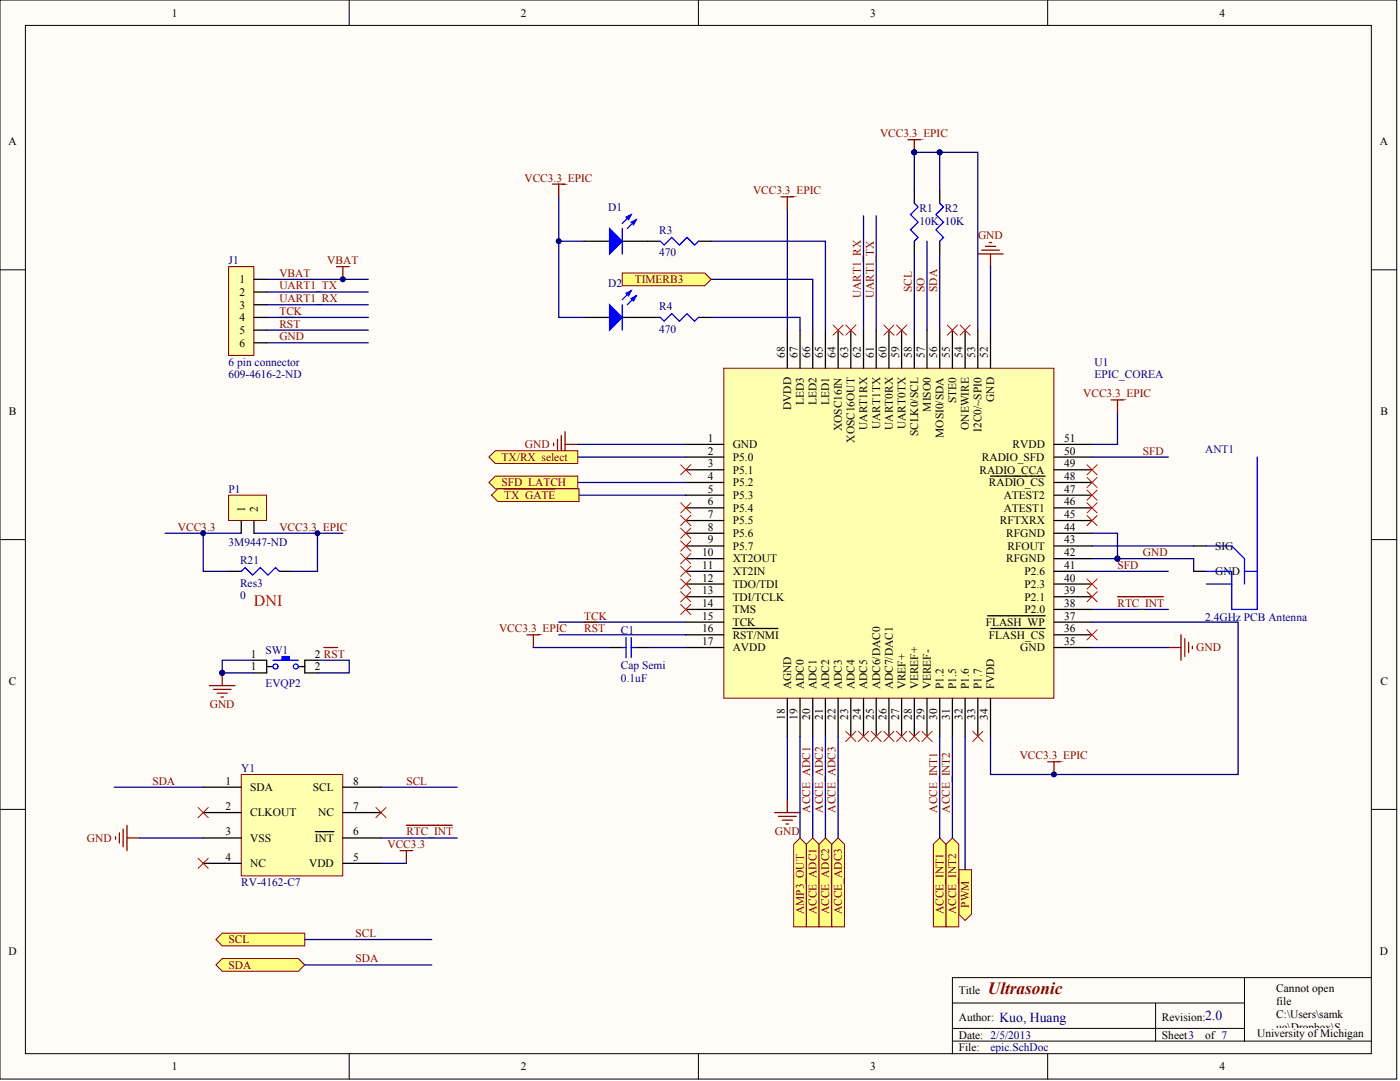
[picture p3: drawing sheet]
<svg xmlns="http://www.w3.org/2000/svg" width="466mm" height="359mm" viewBox="0 0 466 359" stroke-linecap="round" stroke-linejoin="round" font-family="sans-serif">
<defs><g id="words">
<text font-size="5.7" fill="#800000" x="328.6" y="330.6">Ultrasonic</text>
<text font-size="5.3" fill="#f00" x="84.5" y="201.5">DNI</text>
<g font-size="4.6" fill="#000080">
<text x="332.4" y="339.8">Kuo, Huang</text>
<text x="400.8" y="339.3">2.0</text>
</g>
<g font-size="3.8">
<text x="57.1" y="5.5">1</text>
<text x="173.3" y="5.5">2</text>
<text x="289.4" y="5.5">3</text>
<text x="405.6" y="5.5">4</text>
<text x="2.8" y="48.3">A</text>
<text x="459" y="48.3">A</text>
<text x="79.6" y="94.2">1</text>
<text x="79.6" y="98.4">2</text>
<text x="79.6" y="102.6">3</text>
<text x="79.6" y="106.8">4</text>
<text x="79.6" y="111">5</text>
<text x="79.6" y="115.3">6</text>
<text x="261" y="119.1" transform="rotate(-90 261 119.1)">68</text>
<text x="265.3" y="119.1" transform="rotate(-90 265.3 119.1)">67</text>
<text x="269.5" y="119.1" transform="rotate(-90 269.5 119.1)">66</text>
<text x="273.7" y="119.1" transform="rotate(-90 273.7 119.1)">65</text>
<text x="277.9" y="119.1" transform="rotate(-90 277.9 119.1)">64</text>
<text x="282.2" y="119.1" transform="rotate(-90 282.2 119.1)">63</text>
<text x="286.4" y="119.1" transform="rotate(-90 286.4 119.1)">62</text>
<text x="290.6" y="119.1" transform="rotate(-90 290.6 119.1)">61</text>
<text x="294.8" y="119.1" transform="rotate(-90 294.8 119.1)">60</text>
<text x="299" y="119.1" transform="rotate(-90 299 119.1)">59</text>
<text x="303.3" y="119.1" transform="rotate(-90 303.3 119.1)">58</text>
<text x="307.5" y="119.1" transform="rotate(-90 307.5 119.1)">57</text>
<text x="311.7" y="119.1" transform="rotate(-90 311.7 119.1)">56</text>
<text x="315.9" y="119.1" transform="rotate(-90 315.9 119.1)">55</text>
<text x="320.2" y="119.1" transform="rotate(-90 320.2 119.1)">54</text>
<text x="324.4" y="119.1" transform="rotate(-90 324.4 119.1)">53</text>
<text x="328.6" y="119.1" transform="rotate(-90 328.6 119.1)">52</text>
<text x="3" y="138">B</text>
<text x="263.1" y="136.4" transform="rotate(-90 263.1 136.4)">DVDD</text>
<text x="267.4" y="134.7" transform="rotate(-90 267.4 134.7)">LED3</text>
<text x="271.6" y="134.7" transform="rotate(-90 271.6 134.7)">LED2</text>
<text x="275.8" y="134.7" transform="rotate(-90 275.8 134.7)">LED1</text>
<text x="309.6" y="136.8" transform="rotate(-90 309.6 136.8)">MISO0</text>
<text x="318.1" y="134.1" transform="rotate(-90 318.1 134.1)">STE0</text>
<text x="330.7" y="133.7" transform="rotate(-90 330.7 133.7)">GND</text>
<text x="459.1" y="138">B</text>
<text x="280" y="143.4" transform="rotate(-90 280 143.4)">XOSC16IN</text>
<text x="288.5" y="143" transform="rotate(-90 288.5 143)">UART1RX</text>
<text x="292.7" y="142.8" transform="rotate(-90 292.7 142.8)">UART1TX</text>
<text x="296.9" y="143" transform="rotate(-90 296.9 143)">UART0RX</text>
<text x="301.2" y="142.8" transform="rotate(-90 301.2 142.8)">UART0TX</text>
<text x="322.3" y="143" transform="rotate(-90 322.3 143)">ONEWIRE</text>
<text x="326.5" y="143.6" transform="rotate(-90 326.5 143.6)">I2C0/~SPI0</text>
<text x="235.5" y="146.9">1</text>
<text x="243.7" y="149">GND</text>
<text x="284.3" y="147.2" transform="rotate(-90 284.3 147.2)">XOSC16OUT</text>
<text x="305.4" y="145.1" transform="rotate(-90 305.4 145.1)">SCLK0/SCL</text>
<text x="313.8" y="145.5" transform="rotate(-90 313.8 145.5)">MOSI0/SDA</text>
<text x="336.8" y="149">RVDD</text>
<text x="354" y="146.9">51</text>
<text x="235.5" y="151.2">2</text>
<text x="235.5" y="155.4">3</text>
<text x="243.7" y="153.3">P5.0</text>
<text x="326.6" y="153.3">RADIO_SFD</text>
<text x="354" y="155.4">49</text>
<text x="354" y="151.2">50</text>
<text x="235.5" y="159.6">4</text>
<text x="243.7" y="157.5">P5.1</text>
<text x="243.7" y="161.7">P5.2</text>
<text x="325.8" y="157.5">RADIO_CCA</text>
<text x="329" y="161.7">RADIO_CS</text>
<text x="354" y="159.6">48</text>
<text x="235.5" y="163.8">5</text>
<text x="243.7" y="165.9">P5.3</text>
<text x="333.9" y="165.9">ATEST2</text>
<text x="354" y="163.8">47</text>
<text x="81.5" y="170.2" transform="rotate(-90 81.5 170.2)">1</text>
<text x="85.7" y="170.2" transform="rotate(-90 85.7 170.2)">2</text>
<text x="235.5" y="168">6</text>
<text x="235.5" y="172.3">7</text>
<text x="243.7" y="170.2">P5.4</text>
<text x="333.9" y="170.2">ATEST1</text>
<text x="354" y="172.3">45</text>
<text x="354" y="168">46</text>
<text x="235.5" y="176.5">8</text>
<text x="243.7" y="174.4">P5.5</text>
<text x="243.7" y="178.6">P5.6</text>
<text x="332.6" y="174.4">RFTXRX</text>
<text x="334.7" y="178.6">RFGND</text>
<text x="354" y="176.5">44</text>
<text x="233.6" y="184.9">10</text>
<text x="235.5" y="180.7">9</text>
<text x="243.7" y="182.8">P5.7</text>
<text x="335.1" y="182.8">RFOUT</text>
<text x="354" y="184.9">42</text>
<text x="354" y="180.7">43</text>
<text x="404.2" y="182.8">SIG</text>
<text x="233.6" y="189.2">11</text>
<text x="243.7" y="187">XT2OUT</text>
<text x="243.7" y="191.3">XT2IN</text>
<text x="334.7" y="187">RFGND</text>
<text x="340.7" y="191.3">P2.6</text>
<text x="354" y="189.2">41</text>
<text x="404.2" y="191.3">GND</text>
<text x="233.6" y="193.4">12</text>
<text x="233.6" y="197.6">13</text>
<text x="243.7" y="195.5">TDO/TDI</text>
<text x="340.7" y="195.5">P2.3</text>
<text x="354" y="197.6">39</text>
<text x="354" y="193.4">40</text>
<text x="233.6" y="201.8">14</text>
<text x="243.7" y="199.7">TDI/TCLK</text>
<text x="243.7" y="203.9">TMS</text>
<text x="340.7" y="203.9">P2.0</text>
<text x="340.7" y="199.7">P2.1</text>
<text x="354" y="201.8">38</text>
<text x="233.6" y="206">15</text>
<text x="243.7" y="208.2">TCK</text>
<text x="327.9" y="208.2">FLASH_WP</text>
<text x="354" y="206">37</text>
<text x="233.6" y="210.3">16</text>
<text x="233.6" y="214.5">17</text>
<text x="243.7" y="212.4">RST/NMI</text>
<text x="329" y="212.4">FLASH_CS</text>
<text x="354" y="214.5">35</text>
<text x="354" y="210.3">36</text>
<text x="83.4" y="218.7">1</text>
<text x="104.8" y="218.7">2 RST</text>
<text x="243.7" y="216.6">AVDD</text>
<text x="339.3" y="216.6">GND</text>
<text x="3" y="227.7">C</text>
<text x="83.4" y="222.9">1</text>
<text x="104.8" y="222.9">2</text>
<text x="459.1" y="227.7">C</text>
<text x="263.1" y="229.3" transform="rotate(-90 263.1 229.3)">AGND</text>
<text x="267.4" y="229.3" transform="rotate(-90 267.4 229.3)">ADC0</text>
<text x="271.6" y="229.3" transform="rotate(-90 271.6 229.3)">ADC1</text>
<text x="275.8" y="229.3" transform="rotate(-90 275.8 229.3)">ADC2</text>
<text x="280" y="229.3" transform="rotate(-90 280 229.3)">ADC3</text>
<text x="284.3" y="229.3" transform="rotate(-90 284.3 229.3)">ADC4</text>
<text x="288.5" y="229.3" transform="rotate(-90 288.5 229.3)">ADC5</text>
<text x="292.7" y="229.3" transform="rotate(-90 292.7 229.3)">ADC6/DAC0</text>
<text x="296.9" y="229.3" transform="rotate(-90 296.9 229.3)">ADC7/DAC1</text>
<text x="301.2" y="229.3" transform="rotate(-90 301.2 229.3)">VREF+</text>
<text x="305.4" y="229.3" transform="rotate(-90 305.4 229.3)">VEREF+</text>
<text x="309.6" y="229.3" transform="rotate(-90 309.6 229.3)">VEREF-</text>
<text x="313.8" y="229.3" transform="rotate(-90 313.8 229.3)">P1.2</text>
<text x="318.1" y="229.3" transform="rotate(-90 318.1 229.3)">P1.5</text>
<text x="322.3" y="229.3" transform="rotate(-90 322.3 229.3)">P1.6</text>
<text x="326.5" y="229.3" transform="rotate(-90 326.5 229.3)">P1.7</text>
<text x="330.7" y="229.3" transform="rotate(-90 330.7 229.3)">FVDD</text>
<text x="261" y="239.4" transform="rotate(-90 261 239.4)">18</text>
<text x="265.3" y="239.4" transform="rotate(-90 265.3 239.4)">19</text>
<text x="269.5" y="239.4" transform="rotate(-90 269.5 239.4)">20</text>
<text x="273.7" y="239.4" transform="rotate(-90 273.7 239.4)">21</text>
<text x="277.9" y="239.4" transform="rotate(-90 277.9 239.4)">22</text>
<text x="282.2" y="239.4" transform="rotate(-90 282.2 239.4)">23</text>
<text x="286.4" y="239.4" transform="rotate(-90 286.4 239.4)">24</text>
<text x="290.6" y="239.4" transform="rotate(-90 290.6 239.4)">25</text>
<text x="294.8" y="239.4" transform="rotate(-90 294.8 239.4)">26</text>
<text x="299" y="239.4" transform="rotate(-90 299 239.4)">27</text>
<text x="303.3" y="239.4" transform="rotate(-90 303.3 239.4)">28</text>
<text x="307.5" y="239.4" transform="rotate(-90 307.5 239.4)">29</text>
<text x="311.7" y="239.4" transform="rotate(-90 311.7 239.4)">30</text>
<text x="315.9" y="239.4" transform="rotate(-90 315.9 239.4)">31</text>
<text x="320.2" y="239.4" transform="rotate(-90 320.2 239.4)">32</text>
<text x="324.4" y="239.4" transform="rotate(-90 324.4 239.4)">33</text>
<text x="328.6" y="239.4" transform="rotate(-90 328.6 239.4)">34</text>
<text x="75" y="260.9">1</text>
<text x="83.2" y="263">SDA</text>
<text x="104.1" y="263">SCL</text>
<text x="117.4" y="260.9">8</text>
<text x="75" y="269.4">2</text>
<text x="117.4" y="269.4">7</text>
<text x="83.2" y="271.5">CLKOUT</text>
<text x="105.8" y="271.5">NC</text>
<text x="75" y="277.8">3</text>
<text x="83.2" y="279.9">VSS</text>
<text x="104.8" y="279.9">INT</text>
<text x="117.4" y="277.8">6</text>
<text x="75" y="286.3">4</text>
<text x="117.4" y="286.3">5</text>
<text x="83.2" y="288.4">NC</text>
<text x="102.8" y="288.4">VDD</text>
<text x="2.8" y="317.4">D</text>
<text x="459" y="317.4">D</text>
<text x="318.9" y="330.6">Title</text>
<text x="424.5" y="330">Cannot open</text>
<text x="424.5" y="334.3">file</text>
<text x="318.9" y="339.5">Author:</text>
<text x="386.5" y="339.5">Revision:</text>
<text x="424.5" y="338.5">C:\Users\samk</text>
<text x="318.9" y="345.4">Date: 2/5/2013</text>
<text x="386.5" y="345.4">Sheet3</text>
<text x="400.8" y="345.4">of 7</text>
<text x="418.2" y="344.9">University ofMichigan</text>
<text x="424.5" y="342.7">uo\Dropbox\S</text>
<text x="424.5" y="346.9">DR\Board</text>
<text x="318.9" y="349.6">File:</text>
<text x="424.5" y="351.2">Design\Sch</text>
<text x="57.1" y="355.9">1</text>
<text x="173.3" y="355.9">2</text>
<text x="289.4" y="355.9">3</text>
<text x="405.6" y="355.9">4</text>
<text x="424.5" y="359.6">ersity of</text>
</g>
<g font-size="3.8" fill="#800000">
<text x="292.7" y="45.6">VCC3.3_EPIC</text>
<text x="174.4" y="60.4">VCC3.3_EPIC</text>
<text x="250.5" y="64.6">VCC3.3_EPIC</text>
<text x="325.3" y="79.4">GND</text>
<text x="108.8" y="87.8">VBAT</text>
<text x="92.9" y="92">VBAT</text>
<text x="211.2" y="94.2">TIMERB3</text>
<text x="92.9" y="100.5">UART1_RX</text>
<text x="92.9" y="96.3">UART1_TX</text>
<text x="286.4" y="99.2" transform="rotate(-90 286.4 99.2)">UART1_RX</text>
<text x="290.6" y="99.2" transform="rotate(-90 290.6 99.2)">UART1_TX</text>
<text x="303.3" y="97.1" transform="rotate(-90 303.3 97.1)">SCL</text>
<text x="307.5" y="97.1" transform="rotate(-90 307.5 97.1)">SO</text>
<text x="311.7" y="97.1" transform="rotate(-90 311.7 97.1)">SDA</text>
<text x="92.9" y="104.7">TCK</text>
<text x="92.9" y="108.9">RST</text>
<text x="92.9" y="113.2">GND</text>
<text x="360.3" y="132.2">VCC3.3_EPIC</text>
<text x="174.6" y="149">GND</text>
<text x="166.8" y="153.3">TX/RX_select</text>
<text x="380.1" y="151.2">SFD</text>
<text x="166.8" y="161.7">SFD_LATCH</text>
<text x="167.7" y="165.9">TX_GATE</text>
<text x="59.1" y="176.5">VCC3.3</text>
<text x="92.9" y="176.5">VCC3.3_EPIC</text>
<text x="380.1" y="184.9">GND</text>
<text x="371.7" y="189.2">SFD</text>
<text x="371.7" y="201.8">RTC_INT</text>
<text x="194.3" y="206">TCK</text>
<text x="166" y="210.3">VCC3.3_EPIC</text>
<text x="194.3" y="210.3">RST</text>
<text x="397.9" y="216.6">GND</text>
<text x="69.8" y="235.6">GND</text>
<text x="339.2" y="252.5">VCC3.3_EPIC</text>
<text x="50.7" y="260.9">SDA</text>
<text x="135.2" y="260.9">SCL</text>
<text x="269.5" y="270.2" transform="rotate(-90 269.5 270.2)">ACCE_ADC1</text>
<text x="273.7" y="270.2" transform="rotate(-90 273.7 270.2)">ACCE_ADC2</text>
<text x="277.9" y="270.2" transform="rotate(-90 277.9 270.2)">ACCE_ADC3</text>
<text x="311.7" y="270.2" transform="rotate(-90 311.7 270.2)">ACCE_INT1</text>
<text x="315.9" y="270.2" transform="rotate(-90 315.9 270.2)">ACCE_INT2</text>
<text x="28.9" y="279.9">GND</text>
<text x="135.2" y="277.8">RTC_INT</text>
<text x="257.7" y="277.8">GND</text>
<text x="128.9" y="282">VCC3.3</text>
<text x="267.4" y="304" transform="rotate(-90 267.4 304)">AMP3_OUT</text>
<text x="271.6" y="304" transform="rotate(-90 271.6 304)">ACCE_ADC1</text>
<text x="275.8" y="304" transform="rotate(-90 275.8 304)">ACCE_ADC2</text>
<text x="280" y="304" transform="rotate(-90 280 304)">ACCE_ADC3</text>
<text x="313.8" y="304" transform="rotate(-90 313.8 304)">ACCE_INT1</text>
<text x="318.1" y="304" transform="rotate(-90 318.1 304)">ACCE_INT2</text>
<text x="322.3" y="301.9" transform="rotate(-90 322.3 301.9)">PWM</text>
<text x="118.3" y="311.6">SCL</text>
<text x="76" y="313.7">SCL</text>
<text x="76" y="322.1">SDA</text>
<text x="118.3" y="320">SDA</text>
</g>
<g font-size="3.8" fill="#000080">
<text x="202.3" y="70.1">D1</text>
<text x="305.8" y="70.5">R1</text>
<text x="314.3" y="70.5">R2</text>
<text x="219.2" y="77.7">R3</text>
<text x="305.8" y="74.7">10K 10K</text>
<text x="76" y="87.8">J1</text>
<text x="219.2" y="85.3">470</text>
<text x="202.3" y="95.4">D2</text>
<text x="219.2" y="103">R4</text>
<text x="219.2" y="110.6">470</text>
<text x="76" y="125.8">609-4616-2-ND</text>
<text x="76" y="121.6">6 pin connector</text>
<text x="364.1" y="121.6">U1</text>
<text x="364.1" y="125.8">EPIC_COREA</text>
<text x="400.8" y="150.7">ANT1</text>
<text x="76" y="163.8">P1</text>
<text x="76" y="181.6">3M9447-ND</text>
<text x="79.8" y="187.5">R21</text>
<text x="79.8" y="195.1">Res3</text>
<text x="79.8" y="199.3">0</text>
<text x="400.8" y="206.5">2.4GHz PCB Antenna</text>
<text x="206.5" y="210.7">C1</text>
<text x="88.3" y="217.4">SW1</text>
<text x="206.5" y="226.7">0.1uF</text>
<text x="206.5" y="222.5">Cap Semi</text>
<text x="88.3" y="228.4">EVQP2</text>
<text x="80.3" y="256.7">Y1</text>
<text x="80.3" y="294.7">RV-4162-C7</text>
<text x="329.5" y="349.6">epic.SchDoc</text>
</g>
</g></defs>
<g fill="#fffcf8" stroke="#000" stroke-width=".33">
<path d="M0 0h464.6v358.8h-464.6z"/>
<path d="M8.4 8.5h447.7v341.9h-447.7z"/>
</g>
<g fill="none" stroke="#000" stroke-width=".33">
<path d="M116.2 0v8.5M232.3 0v8.5M348.5 0v8.5M0 89.7h8.4M456.2 89.7h8.4M0 179.4h8.4M456.2 179.4h8.4M0 269.2h8.4M456.2 269.2h8.4M316.8 333.5h97.1M384.4 333.5v12.7M413.9 325.1h-97.1v25.3"/>
<path d="M456.2 325.1h-42.3v21.1M116.2 350.4v8.5M232.3 350.4v8.5M316.8 346.2h139.4M316.8 342h97.1M348.5 350.4v8.5"/>
</g>
<path d="M240.8 122.4h109.7v109.8h-109.7z" fill="#ffffb0" stroke="#800000" stroke-width=".33"/>
<g fill="none" stroke="#000" stroke-width=".42">
<path d="M261.9 109.8v12.6M266.1 109.8v12.6M270.3 109.8v12.6M274.6 109.8v12.6M278.8 109.8v12.6M283 109.8v12.6M287.2 109.8v12.6M291.4 109.8v12.6M295.7 109.8v12.6M299.9 109.8v12.6M304.1 109.8v12.6M308.3 109.8v12.6"/>
<path d="M312.6 109.8v12.6M316.8 109.8v12.6M321 109.8v12.6M325.2 109.8v12.6M329.5 109.8v12.6M228.1 147.8h12.7M228.1 152h12.7M228.1 156.2h12.7M329.4 158.3h18.2M350.6 147.8h12.7M350.6 152h12.7M350.6 156.2h12.7"/>
<path d="M228.1 160.4h12.7M228.1 164.7h12.7M228.1 168.9h12.7M228.1 173.1h12.7M228.1 177.3h12.7M350.6 160.4h12.7M350.6 164.7h12.7M350.6 168.9h12.7M350.6 173.1h12.7M350.6 177.3h12.7M228.1 181.6h12.7M228.1 185.8h12.7"/>
<path d="M228.1 190h12.7M228.1 194.2h12.7M228.1 198.4h12.7M350.6 181.6h12.7M350.6 185.8h12.7M350.6 190h12.7M350.6 194.2h12.7M350.6 198.4h12.7M88.7 219.6v4.2M228.1 202.7h12.7M228.1 206.9h12.7M228.1 211.1h12.7"/>
<path d="M228.1 215.3h12.7M243.7 209h15.1M328.5 204.8h19.1M329.5 209h18.1M350.6 202.7h12.7M350.6 206.9h12.7M350.6 211.1h12.7M350.6 215.3h12.7M88.7 221.7h2.1M99.3 221.7h2.1M261.9 232.2v12.7M266.1 232.2v12.7"/>
<path d="M270.3 232.2v12.7M274.6 232.2v12.7M278.8 232.2v12.7M283 232.2v12.7M287.2 232.2v12.7M291.4 232.2v12.7M295.7 232.2v12.7M299.9 232.2v12.7M304.1 232.2v12.7M308.3 232.2v12.7M312.6 232.2v12.7M316.8 232.2v12.7"/>
<path d="M321 232.2v12.7M325.2 232.2v12.7M329.5 232.2v12.7"/>
</g>
<g fill="none" stroke="#800000" stroke-width=".42">
<path d="M259.8 65.4h4.2M261.9 65.4v4.3M325.2 84.4h8.5M326.5 83.2h5.9M327.8 81.9h3.4M329 80.6h.9M329.5 84.4v4.3M369.6 133h4.2M371.7 133v4.2M184.2 147.4v.8M185.4 146.1v3.4M186.7 144.8v5.9"/>
<path d="M188 143.6v8.4M188 147.8h4.2M194.3 206.9h4.6M388.6 215.3h4.2M392.8 211.1v8.5M394.1 212.4v5.9M395.4 213.6v3.4M396.6 214.9v.9M348.5 253.3h4.2M350.6 253.3v4.3M257.7 270.2h8.4M258.9 271.5h5.9"/>
<path d="M260.2 272.8h3.4M261.5 274h.8M261.9 266v4.2"/>
</g>
<path d="M261.9 69.7v40.1M287.2 71.8v38M291.4 71.8v38M329.5 88.7v21.1M371.7 137.2v10.6h-8.4M192.2 147.8h35.9M185.8 206.9h42.3M185.8 211.1h42.3M363.3 206.9h48.5v50.7h-82.3v-12.7M363.3 215.3h25.3M261.9 244.9v21.1" fill="none" stroke="#000080" stroke-width=".42"/>
<circle cx="350.6" cy="257.5" r=".82" fill="#000080" stroke="#000080" stroke-width=".33"/>
<path d="M90.8 219.6h8.5" fill="none" stroke="#00f" stroke-width=".42"/>
<path d="M93.8 218.3h2.5v1.2h-2.5z" fill="#00f" stroke="#00f" stroke-width=".33"/>
<g fill="#fff" stroke="#00f" stroke-width=".42">
<circle cx="91.6" cy="221.6" r=".82"/>
<circle cx="98.4" cy="221.6" r=".82"/>
</g>
<path d="M194.3 80.2h8.4M207 80.2h12.6M232.3 80.2h4.2M194.3 105.6h8.4M207 105.6h12.6M232.3 105.6h4.2M84.5 219.6h4.2M105.6 219.6h-4.2v4.2h4.2M202.7 215.3h4.3M211.2 215.3h4.2M84.5 223.8h4.2" fill="none" stroke="#000" stroke-width=".42"/>
<path d="M183.7 61.2h4.3M185.8 61.2v4.2M107.7 215.3h4.6M175.3 211.1h4.2M177.4 211.1v4.2M69.7 228h8.4M71 229.3h5.9M72.2 230.5h3.4M73.5 231.8h.8M73.9 223.8v4.2" fill="none" stroke="#800000" stroke-width=".42"/>
<g fill="#000080" stroke="#000080" stroke-width=".33">
<circle cx="73.9" cy="223.8" r=".82"/>
<circle cx="185.8" cy="80.2" r=".82"/>
</g>
<path d="M185.8 65.4v40.2h8.5M185.8 80.2h8.5M236.5 80.2h38.1v29.6M236.5 105.6h29.6v4.2M363.3 152h25.3M192.2 160.4h35.9M105.6 219.6h10.6v4.2h-10.6M177.4 215.3h25.3M215.4 215.3h12.7" fill="none" stroke="#000080" stroke-width=".42"/>
<path d="M207 76v8.4M209.9 71.4l-2.9 2.9M211.6 73l-2.9 3M209.9 96.7l-2.9 2.9M211.6 98.4l-2.9 2.9M219.6 80.2l1.3 1.3 2.5-2.5 2.6 2.5 2.5-2.5 2.5 2.5 1.3-1.3M207 101.3v8.5M219.6 105.6l1.3 1.2 2.5-2.5 2.6 2.5 2.5-2.5 2.5 2.5 1.3-1.2M207 215.3h1.2M208.2 212v6.7M209.9 212v6.7M209.9 215.3h1.3" fill="none" stroke="#00f" stroke-width=".42"/>
<g fill="#00f" stroke="#00f" stroke-width=".42">
<path d="M202.7 76l4.3 4.2-4.3 4.2z"/>
<path d="M209.9 73.9l1.7-.9-.8 1.7z"/>
<path d="M208.2 72.2l1.7-.8-.8 1.6z"/>
<path d="M202.7 101.3l4.3 4.3-4.3 4.2z"/>
<path d="M209.9 99.2l1.7-.8-.8 1.7z"/>
<path d="M208.2 97.5l1.7-.8-.8 1.7z"/>
</g>
<path d="M162.6 160.4l2.1-2.1h27.5v4.3h-27.5z" fill-rule="evenodd" fill="#ffff80" stroke="#800000" stroke-width=".33"/>
<path d="M236.5 92.9h33.8v16.9" fill="none" stroke="#000080" stroke-width=".42"/>
<path d="M207 90.8h27.4l2.1 2.1-2.1 2.1h-27.4z" fill-rule="evenodd" fill="#ffff80" stroke="#800000" stroke-width=".33"/>
<g fill="none" stroke="#f00" stroke-width=".33">
<path d="M226.4 154.5l3.4 3.4M229.8 154.5l-3.4 3.4M226.4 167.2l3.4 3.4M226.4 171.4l3.4 3.4M226.4 175.6l3.4 3.4M226.4 179.9l3.4 3.3M229.8 167.2l-3.4 3.4M229.8 171.4l-3.4 3.4M229.8 175.6l-3.4 3.4M229.8 179.9l-3.4 3.3M281.3 243.2l3.4 3.4M284.7 243.2l-3.4 3.4"/>
<path d="M285.5 243.2l3.4 3.4M288.9 243.2l-3.4 3.4M289.8 243.2l3.3 3.4M293.1 243.2l-3.3 3.4M294 243.2l3.4 3.4M297.4 243.2l-3.4 3.4M298.2 243.2l3.4 3.4M301.6 243.2l-3.4 3.4M302.4 243.2l3.4 3.4M305.8 243.2l-3.4 3.4M306.7 243.2l3.3 3.4M310 243.2l-3.3 3.4"/>
</g>
<path d="M321 244.9v44.3" fill="none" stroke="#000080" stroke-width=".42"/>
<path d="M318.9 289.2h4.2v14.8l-2.1 2.1-2.1-2.1z" fill-rule="evenodd" fill="#ffff80" stroke="#800000" stroke-width=".33"/>
<path d="M192.2 152h35.9" fill="none" stroke="#000080" stroke-width=".42"/>
<path d="M162.6 152l2.1-2.1h27.5v4.2h-27.5z" fill-rule="evenodd" fill="#ffff80" stroke="#800000" stroke-width=".33"/>
<g fill="none" stroke="#f00" stroke-width=".33">
<path d="M277.1 108.1l3.4 3.4M280.5 108.1l-3.4 3.4M281.3 108.1l3.4 3.4M284.7 108.1l-3.4 3.4M294 108.1l3.4 3.4M297.4 108.1l-3.4 3.4M298.2 108.1l3.4 3.4M301.6 108.1l-3.4 3.4M315.1 108.1l3.4 3.4M318.5 108.1l-3.4 3.4M319.3 108.1l3.4 3.4M322.7 108.1l-3.4 3.4"/>
<path d="M361.6 158.8l3.3 3.3M361.6 154.5l3.3 3.4M364.9 158.8l-3.3 3.3M364.9 154.5l-3.3 3.4M361.6 171.4l3.3 3.4M361.6 167.2l3.3 3.4M361.6 163l3.3 3.4M364.9 171.4l-3.3 3.4M364.9 167.2l-3.3 3.4M364.9 163l-3.3 3.4M226.4 184.1l3.4 3.4M226.4 188.3l3.4 3.4"/>
<path d="M226.4 192.5l3.4 3.4M226.4 196.8l3.4 3.3M229.8 184.1l-3.4 3.4M229.8 188.3l-3.4 3.4M229.8 192.5l-3.4 3.4M229.8 196.8l-3.4 3.3M226.4 201l3.4 3.4M229.8 201l-3.4 3.4M361.6 209.4l3.3 3.4M364.9 209.4l-3.3 3.4"/>
</g>
<path d="M302 46.4h4.2M304.1 46.4v4.3" fill="none" stroke="#800000" stroke-width=".42"/>
<circle cx="304.1" cy="50.7" r=".82" fill="#000080" stroke="#000080" stroke-width=".33"/>
<path d="M163.5 164.7l2.1-2.1h27v4.2h-27z" fill-rule="evenodd" fill="#ffff80" stroke="#800000" stroke-width=".33"/>
<path d="M167.7 162.6h16.8" fill="none" stroke="#800000" stroke-width=".42"/>
<path d="M192.6 164.7h35.5M84.5 219.6h-10.6v4.2h10.6" fill="none" stroke="#000080" stroke-width=".42"/>
<circle cx="73.9" cy="223.8" r=".82" fill="#000080" stroke="#000080" stroke-width=".33"/>
<path d="M80.3 257.6h33.7v33.7h-33.7z" fill="#ffffb0" stroke="#800000" stroke-width=".33"/>
<g fill="none" stroke="#000" stroke-width=".42">
<path d="M304.1 63.3v4.3M312.6 63.3v4.3M304.1 80.2v4.2M312.6 80.2v4.2M67.6 261.8h12.7M67.6 270.2h12.7M67.6 278.7h12.7M104.9 276.6h6.2M114 261.8h12.7M114 270.2h12.7M114 278.7h12.7M67.6 287.1h12.7"/>
<path d="M114 287.1h12.7"/>
</g>
<path d="M361.6 196.8l3.3 3.3M364.9 196.8l-3.3 3.3M65.9 268.5l3.4 3.4M69.3 268.5l-3.4 3.4M125 268.5l3.4 3.4M128.4 268.5l-3.4 3.4M65.9 285.4l3.4 3.4M69.3 285.4l-3.4 3.4" fill="none" stroke="#f00" stroke-width=".33"/>
<path d="M371.7 198.4h15.3M38.4 278.2v.9M39.7 277v3.3M41 275.7v5.9M42.2 274.4v8.5M42.2 278.7h4.3M135.2 274.4h15.3M133.1 282.9h4.2M135.2 282.9v4.2" fill="none" stroke="#800000" stroke-width=".42"/>
<path d="M304.1 50.7h8.5v12.6M304.1 84.4v25.4M312.6 84.4v25.4M363.3 202.7h25.3M38 261.8h29.6M46.5 278.7h21.1M126.7 278.7h25.4M126.7 261.8h25.4M126.7 287.1h8.5" fill="none" stroke="#000080" stroke-width=".42"/>
<path d="M304.1 67.6l1.3 1.2-2.5 2.6 2.5 2.5-2.5 2.5 2.5 2.6-1.3 1.2M312.6 67.6l1.2 1.2-2.5 2.6 2.5 2.5-2.5 2.5 2.5 2.6-1.2 1.2" fill="none" stroke="#00f" stroke-width=".42"/>
<g fill="#000080" stroke="#000080" stroke-width=".33">
<circle cx="304.1" cy="50.7" r=".82"/>
<circle cx="312.5" cy="50.7" r=".82"/>
</g>
<path d="M76 164.7h12.7v8.4h-12.7z" fill="#ffffb0" stroke="#800000" stroke-width=".33"/>
<path d="M80.3 173.1v4.2M84.5 173.1v4.2M397 190h4.3M397 181.6h4.3" fill="none" stroke="#000" stroke-width=".42"/>
<g fill="none" stroke="#000080" stroke-width=".42">
<path d="M88.7 92.9h33.8M88.7 97.1h33.8M88.7 101.3h33.8M88.7 105.6h33.8M88.7 109.8h33.8M88.7 114h33.8M54.9 177.3h25.4M84.5 177.3h29.5M363.3 177.3h8.4v8.5M363.3 181.6h33.7M363.3 185.8h8.4M371.7 185.8h25.3v4.2"/>
<path d="M266.1 244.9v33.8"/>
</g>
<path d="M92.9 105.6h4.6" fill="none" stroke="#800000" stroke-width=".42"/>
<path d="M418.2 152v50.7h-8.5v-8.5M401.3 190h8.4v4.2h-8.4M401.3 181.6h8.4l4.2 4.2v8.4M413.9 190h4.3" fill="none" stroke="#00f" stroke-width=".42"/>
<circle cx="371.7" cy="185.8" r=".82" fill="#000080" stroke="#000080" stroke-width=".33"/>
<path d="M323.5 243.2l3.4 3.4M326.9 243.2l-3.4 3.4" fill="none" stroke="#f00" stroke-width=".33"/>
<path d="M264 280.8l2.1-2.1 2.1 2.1v27.4h-4.2z" fill-rule="evenodd" fill="#ffff80" stroke="#800000" stroke-width=".33"/>
<path d="M270.3 244.9v33.8M274.6 244.9v33.8M278.8 244.9v33.8" fill="none" stroke="#000080" stroke-width=".42"/>
<g fill="#ffff80" stroke="#800000" stroke-width=".33">
<path d="M268.2 280.8l2.1-2.1 2.1 2.1v27.4h-4.2z" fill-rule="evenodd"/>
<path d="M272.4 280.8l2.2-2.1 2.1 2.1v27.4h-4.3z" fill-rule="evenodd"/>
<path d="M276.7 280.8l2.1-2.1 2.1 2.1v27.4h-4.2z" fill-rule="evenodd"/>
<path d="M310.5 280.8l2.1-2.1 2.1 2.1v27.4h-4.2z" fill-rule="evenodd"/>
<path d="M314.7 280.8l2.1-2.1 2.1 2.1v27.4h-4.2z" fill-rule="evenodd"/>
</g>
<path d="M312.6 244.9v33.8M316.8 244.9v33.8" fill="none" stroke="#000080" stroke-width=".42"/>
<g fill="#ffff80" stroke="#800000" stroke-width=".33">
<path d="M71.8 312.4l2.1-2.1h27.5v4.2h-27.5z" fill-rule="evenodd"/>
<path d="M71.8 320.9l2.1-2.1h25.4l2.1 2.1-2.1 2.1h-25.4z" fill-rule="evenodd"/>
</g>
<path d="M304.1 50.7v12.6M312.6 50.7h12.6v59.1M308.3 80.2v29.6M363.3 190h25.3M101.4 312.4h42.2M101.4 320.9h42.2" fill="none" stroke="#000080" stroke-width=".42"/>
<g fill="#000080" stroke="#000080" stroke-width=".33">
<circle cx="304.1" cy="50.7" r=".82"/>
<circle cx="312.5" cy="50.7" r=".82"/>
</g>
<path d="M361.6 192.5l3.3 3.4M364.9 192.5l-3.3 3.4" fill="none" stroke="#f00" stroke-width=".33"/>
<path d="M76 88.7h8.4v29.5h-8.4z" fill="#ffffb0" stroke="#800000" stroke-width=".33"/>
<path d="M84.5 92.9h4.2M84.5 97.1h4.2M84.5 101.3h4.2M84.5 105.6h4.2M84.5 109.8h4.2M84.5 114h4.2M76 190h4.3M92.9 190h4.2" fill="none" stroke="#000" stroke-width=".42"/>
<path d="M111.9 88.7h4.3M114 88.7v4.2" fill="none" stroke="#800000" stroke-width=".42"/>
<g fill="#000080" stroke="#000080" stroke-width=".33">
<circle cx="114" cy="92.9" r=".82"/>
<circle cx="67.6" cy="177.3" r=".82"/>
<circle cx="105.6" cy="177.3" r=".82"/>
</g>
<path d="M80.3 190l1.2-1.3 2.6 2.6 2.5-2.6 2.5 2.6 2.6-2.6 1.2 1.3" fill="none" stroke="#00f" stroke-width=".42"/>
<path d="M67.6 177.3v12.7h8.4M105.6 177.3v12.7h-8.5" fill="none" stroke="#000080" stroke-width=".42"/>
<use href="#words"/>
</svg>
